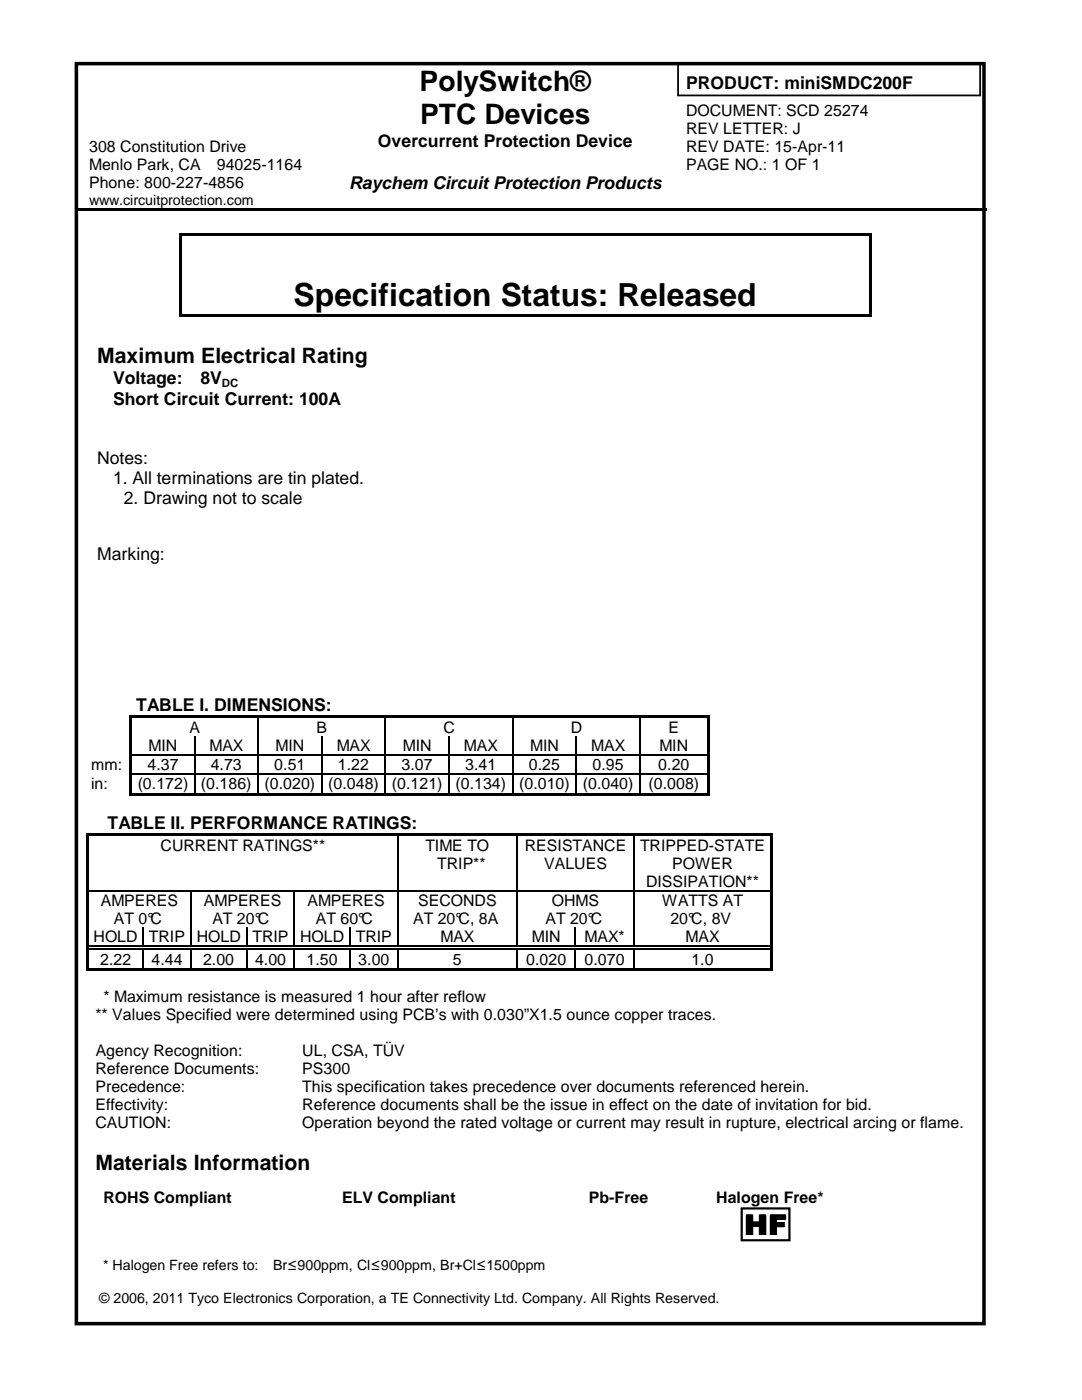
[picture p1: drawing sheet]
<svg xmlns="http://www.w3.org/2000/svg" width="216mm" height="279mm" viewBox="0 0 216 279" stroke-linecap="round" stroke-linejoin="round" font-family="sans-serif">
<defs><g id="words">
<text font-size="6.3" x="58.6" y="61">Specification Status: Released</text>
<g font-size="5.6">
<text x="83.7" y="18.1">PolySwitch®</text>
<text x="83.8" y="24.7">PTC Devices</text>
<text x="148.5" y="246.5">HF</text>
</g>
<g font-size="4.2">
<text x="19.4" y="72.3">Maximum Electrical Rating</text>
<text x="19" y="233.4">Materials Information</text>
</g>
<g font-size="3.5">
<text x="136.9" y="17.7">PRODUCT: miniSMDC200F</text>
<text x="75.4" y="29.4">Overcurrent Protection Device</text>
<text x="69.7" y="37.7">Raychem Circuit Protection Products</text>
<text x="22.6" y="76.7">Voltage:</text>
<text x="40" y="76.7">8V</text>
<text x="22.6" y="80.9">Short Circuit Current: 100A</text>
<text x="19.4" y="92.5">Notes:</text>
<text x="22.6" y="96.6">1. All terminations are tin plated.</text>
<text x="24.7" y="100.6">2. Drawing not to scale</text>
<text x="19.4" y="111.8">Marking:</text>
<text x="27.2" y="141.9">TABLE I. DIMENSIONS:</text>
<text x="21.4" y="165.5">TABLE II. PERFORMANCE RATINGS:</text>
</g>
<g font-size="3.2">
<text x="136.9" y="23.1">DOCUMENT: SCD 25274</text>
<text x="136.9" y="26.7">REV LETTER: J</text>
<text x="17.8" y="30.4">308 Constitution Drive</text>
<text x="17.8" y="34">Menlo Park, CA</text>
<text x="43.3" y="34">94025-1164</text>
<text x="136.9" y="30.3">REV DATE: 15-Apr-11</text>
<text x="136.9" y="33.9">PAGE NO.: 1 OF 1</text>
<text x="17.8" y="37.5">Phone: 800-227-4856</text>
<text x="29.6" y="149.8">MIN</text>
<text x="37.8" y="146.2">A</text>
<text x="41.8" y="149.8">MAX</text>
<text x="55" y="149.8">MIN</text>
<text x="63.2" y="146.2">B</text>
<text x="67.2" y="149.8">MAX</text>
<text x="80.4" y="149.8">MIN</text>
<text x="88.5" y="146.2">C</text>
<text x="92.6" y="149.8">MAX</text>
<text x="105.8" y="149.8">MIN</text>
<text x="113.9" y="146.2">D</text>
<text x="118" y="149.8">MAX</text>
<text x="131.6" y="149.8">MIN</text>
<text x="133.4" y="146.2">E</text>
<text x="18.2" y="153.7">mm:</text>
<text x="29.4" y="153.7">4.37</text>
<text x="42" y="153.7">4.73</text>
<text x="54.7" y="153.7">0.51</text>
<text x="67.4" y="153.7">1.22</text>
<text x="80.1" y="153.7">3.07</text>
<text x="92.8" y="153.7">3.41</text>
<text x="105.5" y="153.7">0.25</text>
<text x="118.2" y="153.7">0.95</text>
<text x="131.4" y="153.7">0.20</text>
<text x="18.2" y="157.5">in:</text>
<text x="27.5" y="157.5">(0.172)</text>
<text x="40.1" y="157.5">(0.186)</text>
<text x="52.8" y="157.5">(0.020)</text>
<text x="65.5" y="157.5">(0.048)</text>
<text x="78.2" y="157.5">(0.121)</text>
<text x="90.9" y="157.5">(0.134)</text>
<text x="103.6" y="157.5">(0.010)</text>
<text x="116.3" y="157.5">(0.040)</text>
<text x="129.4" y="157.5">(0.008)</text>
<text x="32" y="169.8">CURRENT RATINGS**</text>
<text x="84.9" y="169.8">TIME TO</text>
<text x="87.2" y="173.4">TRIP**</text>
<text x="104.7" y="169.8">RESISTANCE</text>
<text x="108.6" y="173.4">VALUES</text>
<text x="127.7" y="169.8">TRIPPED-STATE</text>
<text x="134.1" y="173.4">POWER</text>
<text x="128.9" y="177">DISSIPATION**</text>
<text x="20.1" y="180.8">AMPERES</text>
<text x="22.7" y="184.4">AT 0°C</text>
<text x="40.7" y="180.8">AMPERES</text>
<text x="42.4" y="184.4">AT 20°C</text>
<text x="61.3" y="180.8">AMPERES</text>
<text x="63" y="184.4">AT 60°C</text>
<text x="82.4" y="184.4">AT 20°C, 8A</text>
<text x="83.4" y="180.8">SECONDS</text>
<text x="108.8" y="184.4">AT 20°C</text>
<text x="110.1" y="180.8">OHMS</text>
<text x="132.1" y="180.8">WATTS AT</text>
<text x="133.8" y="184.4">20°C, 8V</text>
<text x="18.7" y="188">HOLD</text>
<text x="29.7" y="188">TRIP</text>
<text x="39.2" y="188">HOLD</text>
<text x="50.4" y="188">TRIP</text>
<text x="59.9" y="188">HOLD</text>
<text x="71" y="188">TRIP</text>
<text x="87.9" y="188">MAX</text>
<text x="106.1" y="188">MIN</text>
<text x="116.6" y="188">MAX*</text>
<text x="136.8" y="188">MAX</text>
<text x="20" y="192.5">2.22</text>
<text x="30.2" y="192.5">4.44</text>
<text x="40.5" y="192.5">2.00</text>
<text x="50.9" y="192.5">4.00</text>
<text x="61.2" y="192.5">1.50</text>
<text x="71.5" y="192.5">3.00</text>
<text x="90.4" y="192.5">5</text>
<text x="105" y="192.5">0.020</text>
<text x="116.6" y="192.5">0.070</text>
<text x="138" y="192.5">1.0</text>
<text x="19" y="203.5">** Values Specified were determined using PCB’s with 0.030”X1.5 ounce copper traces.</text>
<text x="20.7" y="199.9">* Maximum resistance is measured 1 hour after reflow</text>
<text x="19" y="214.3">Reference Documents:</text>
<text x="19.1" y="210.7">Agency Recognition:</text>
<text x="60.3" y="210.7">UL, CSA, TÜV</text>
<text x="60.3" y="214.3">PS300</text>
<text x="19" y="217.9">Precedence:</text>
<text x="19" y="221.5">Effectivity:</text>
<text x="60.3" y="217.9">This specification takes precedence over documents referenced herein.</text>
<text x="60.3" y="221.5">Reference documents shall be the issue in effect on the date of invitation for bid.</text>
<text x="19" y="225.1">CAUTION:</text>
<text x="60.3" y="225.1">Operation beyond the rated voltage or current may result in rupture, electrical arcing or flame.</text>
<text x="20.7" y="240">ROHS Compliant</text>
<text x="68.3" y="240">ELV Compliant</text>
<text x="117.5" y="240">Pb-Free</text>
<text x="142.9" y="240">Halogen Free*</text>
</g>
<g font-size="2.8">
<text x="17.8" y="40.9">www.circuitprotection.com</text>
<text x="20.6" y="253.5">* Halogen Free refers to:</text>
<text x="54.5" y="253.5">Br≤900ppm, Cl≤900ppm, Br+Cl≤1500ppm</text>
<text x="19.8" y="260">© 2006, 2011 Tyco Electronics Corporation, a TE Connectivity Ltd. Company. All Rights Reserved.</text>
</g>
<text font-size="2.3" x="44.3" y="77.2">DC</text>
</g></defs>
<g fill="#000">
<path d="M15.6 41.5h51.1v.5h-51.1zM35.7 46.5h.5v.5h-.5zM35.7 47h.5v7.9h-.5zM36.2 46.5h137.2v.5h-137.2zM66.4 41.5h.5v.5h-.5zM66.9 41.5h68.1v.5h-68.1zM134.7 41.5h.6v.5h-.6zM135.3 41.5h61.5v.5h-61.5zM173.4 46.5h.5v.5h-.5zM173.4 47h.5v7.9h-.5zM35.7 62.8h.5v.5h-.5zM35.7 54.9h.5v7.9h-.5z"/>
<path d="M36.2 62.8h137.2v.5h-137.2zM173.4 62.8h.5v.5h-.5zM173.4 54.9h.5v7.9h-.5zM25.9 142.7h.5v.6h-.5zM25.9 143.3h.5v3.6h-.5zM25.9 146.9h.5v3.6h-.5zM25.9 150.5h.5v.2h-.5zM25.9 150.7h.5v3.6h-.5zM25.9 154.3h.5v.3h-.5zM25.9 154.6h.5v3.6h-.5zM25.9 158.2h.5v.6h-.5zM26.4 142.7h25v.6h-25z"/>
<path d="M26.4 158.2h12.3v.6h-12.3zM38.7 150.5h.2v.2h-.2zM38.7 154.3h.2v.3h-.2zM38.7 158.2h.5v.6h-.5zM39.2 158.2h12.2v.6h-12.2zM51.4 143.3h.2zM51.4 142.7h.5v.6h-.5zM51.4 150.5h.2v.2h-.2zM51.4 154.3h.2v.3h-.2zM51.4 158.2h.5v.6h-.5zM51.9 142.7h24.9v.6h-24.9zM51.9 158.2h12.2v.6h-12.2z"/>
<path d="M64.1 150.5h.2v.2h-.2zM64.1 154.3h.2v.3h-.2zM64.1 158.2h.5v.6h-.5zM64.6 158.2h12.2v.6h-12.2zM76.8 143.3h.2zM76.8 142.7h.5v.6h-.5zM76.8 150.5h.2v.2h-.2zM76.8 154.3h.2v.3h-.2zM76.8 158.2h.5v.6h-.5zM77.3 142.7h24.9v.6h-24.9zM77.3 158.2h12.2v.6h-12.2zM89.5 150.5h.2v.2h-.2z"/>
<path d="M89.5 154.3h.2v.3h-.2zM89.5 158.2h.5v.6h-.5zM90 158.2h12.2v.6h-12.2zM102.2 143.3h.2zM102.2 142.7h.5v.6h-.5zM102.2 150.5h.2v.2h-.2zM102.2 154.3h.2v.3h-.2zM102.2 158.2h.5v.6h-.5zM102.7 142.7h24.9v.6h-24.9zM102.7 158.2h12.2v.6h-12.2zM114.9 150.5h.2v.2h-.2zM114.9 154.3h.2v.3h-.2z"/>
<path d="M114.9 158.2h.5v.6h-.5zM115.4 158.2h12.2v.6h-12.2zM127.6 143.3h.2zM127.6 142.7h.5v.6h-.5zM127.6 150.5h.2v.2h-.2zM127.6 154.3h.2v.3h-.2zM127.6 158.2h.5v.6h-.5zM128.1 142.7h13v.6h-13zM128.1 158.2h13v.6h-13zM141.1 142.7h.5v.6h-.5zM141.1 143.3h.5v3.6h-.5zM141.1 146.9h.5v3.6h-.5z"/>
<path d="M141.1 150.5h.5v.2h-.5zM141.1 150.7h.5v3.6h-.5zM141.1 154.3h.5v.3h-.5zM141.1 154.6h.5v3.6h-.5zM141.1 158.2h.5v.6h-.5zM17.2 166.3h.5v.6h-.5zM17.2 166.3h.5v.5h-.5zM17.2 166.9h.5v10.8h-.5zM17.2 177.7h.5v.2h-.5zM17.7 166.3h61.5v.5h-61.5zM38 177.7h.2v.2h-.2zM58.6 177.7h.3v.2h-.3z"/>
<path d="M79.2 166.8l.3 .1zM79.2 166.3h.6v.5h-.6zM79.2 177.7h.3v.2h-.3zM79.8 166.3h23.3v.5h-23.3zM103.1 166.8l.2 .1zM103.1 166.3h.5v.5h-.5zM103.1 177.7h.2v.2h-.2zM103.6 166.3h22.8v.5h-22.8zM126.4 166.8l.2 .1zM126.4 166.3h.5v.5h-.5zM126.4 177.7h.2v.2h-.2zM126.9 166.3h26.9v.5h-26.9z"/>
<path d="M153.8 166.3h.5v.6h-.5zM153.8 166.3h.5v.5h-.5zM153.8 166.9h.5v10.8h-.5zM153.8 177.7h.5v.2h-.5zM17.2 177.9h.5v7.2h-.5zM17.2 185.1h.5v3.7h-.5zM17.2 188.8h.5v.8h-.5zM17.2 189.6h.5v3.6h-.5zM17.2 193.2h.5v.5h-.5zM17.7 193.2h10.7v.5h-10.7zM28.4 189.5l.3 .1zM28.4 188.8h.8v.2h-.8z"/>
<path d="M28.4 189.3h.8v.2h-.8zM28.4 193.2h.6v.5h-.6zM29 193.2h9v.5h-9zM38 189.5l.2 .1zM38 188.8h.7v.2h-.7zM38 189.3h.7v.2h-.7zM38 193.2h.5v.5h-.5zM38.5 193.2h10.6v.5h-10.6zM49.1 189.5l.3 .1zM49.1 188.8h.8v.2h-.8zM49.1 189.3h.8v.2h-.8zM49.1 193.2h.5v.5h-.5z"/>
<path d="M49.6 193.2h9v.5h-9zM58.6 189.5l.3 .1zM58.6 188.8h.8v.2h-.8zM58.6 189.3h.8v.2h-.8zM58.6 193.2h.5v.5h-.5zM59.1 193.2h10.6v.5h-10.6zM69.7 189.5l.3 .1zM69.7 188.8h.8v.2h-.8zM69.7 189.3h.8v.2h-.8zM69.7 193.2h.5v.5h-.5zM70.2 193.2h9v.5h-9zM79.2 189.5l.3 .1z"/>
<path d="M79.2 188.8h.8v.2h-.8zM79.2 189.3h.8v.2h-.8zM79.2 193.2h.6v.5h-.6zM79.8 193.2h23.3v.5h-23.3zM103.1 189.5l.2 .1zM103.1 188.8h.7v.2h-.7zM103.1 189.3h.7v.2h-.7zM103.1 193.2h.5v.5h-.5zM103.6 193.2h11.1v.5h-11.1zM114.7 189.5l.2 .1zM114.7 188.8h.7v.2h-.7zM114.7 189.3h.7v.2h-.7z"/>
<path d="M114.7 193.2h.5v.5h-.5zM115.2 193.2h11.2v.5h-11.2zM126.4 189.5l.2 .1zM126.4 188.8h.7v.2h-.7zM126.4 189.3h.7v.2h-.7zM126.4 193.2h.5v.5h-.5zM126.9 193.2h26.9v.5h-26.9zM153.8 177.9h.5v7.2h-.5zM153.8 185.1h.5v3.7h-.5zM153.8 188.8h.5v.8h-.5zM153.8 189.6h.5v3.6h-.5zM153.8 193.2h.5v.5h-.5z"/>
</g>
<path d="M135.3 12.7h60.3v6.4h-60.3z" fill="none" stroke="#000" stroke-width=".35"/>
<g fill="none" stroke="#000" stroke-width=".25">
<path d="M26.4 150.6h12.3M26.4 154.5h12.3M38.8 146.9v3.6M38.8 150.7v3.6M38.8 154.6v3.6M38.9 150.6h12.5M38.9 154.5h12.5M51.5 143.3v7.2M51.5 150.7v3.6M51.5 154.6v3.6M51.6 150.6h12.5M51.6 154.5h12.5"/>
<path d="M64.2 146.9v3.6M64.2 150.7v3.6M64.2 154.6v3.6M64.3 150.6h12.5M64.3 154.5h12.5M76.9 143.3v7.2M76.9 150.7v3.6M76.9 154.6v3.6M77 150.6h12.5M77 154.5h12.5M89.6 146.9v3.6M89.6 150.7v3.6"/>
<path d="M89.6 154.6v3.6M89.7 150.6h12.5M89.7 154.5h12.5M102.3 143.3v7.2M102.3 150.7v3.6M102.3 154.6v3.6M102.4 150.6h12.5M102.4 154.5h12.5M115 146.9v3.6M115 150.7v3.6M115 154.6v3.6M115.1 150.6h12.5"/>
<path d="M115.1 154.5h12.5M127.7 143.3v7.2M127.7 150.7v3.6M127.7 154.6v3.6M127.8 150.6h13.3M127.8 154.5h13.3M17.7 177.8h20.3M38.1 177.9v10.9M38.2 177.8h20.4M58.8 177.9v10.9M58.9 177.8h20.3M79.4 166.9v10.8"/>
<path d="M79.4 177.9v10.9M79.5 177.8h23.6M103.2 166.9v10.8M103.2 177.9v10.9M103.3 177.8h23.1M126.5 166.9v10.8M126.5 177.9v10.9M126.6 177.8h27.2M17.7 188.9h10.7M17.7 189.4h10.7M28.6 185.1v3.7M28.6 189.6v3.6"/>
<path d="M29.2 188.9h8.8M29.2 189.4h8.8M38.1 189.6v3.6M38.7 188.9h10.4M38.7 189.4h10.4M49.2 185.1v3.7M49.2 189.6v3.6M49.9 188.9h8.7M49.9 189.4h8.7M58.8 189.6v3.6M59.4 188.9h10.3M59.4 189.4h10.3"/>
<path d="M69.8 185.1v3.7M69.8 189.6v3.6M70.5 188.9h8.7M70.5 189.4h8.7M79.4 189.6v3.6M80 188.9h23.1M80 189.4h23.1M103.2 189.6v3.6M103.8 188.9h10.9M103.8 189.4h10.9M114.8 185.1v3.7M114.8 189.6v3.6"/>
<path d="M115.4 188.9h11M115.4 189.4h11M126.5 189.6v3.6M127.1 188.9h26.7M127.1 189.4h26.7"/>
</g>
<path d="M15.2 12.7h181.1v251.5h-181.1z" fill="none" stroke="#000" stroke-width=".71"/>
<path d="M148 241.2h9.5v6.4h-9.5z" fill-rule="evenodd" fill="#fff"/>
<path d="M148 241.2h9.5v6.3h-9.5z" fill="none" stroke="#000" stroke-width=".44"/>
<use href="#words"/>
</svg>
